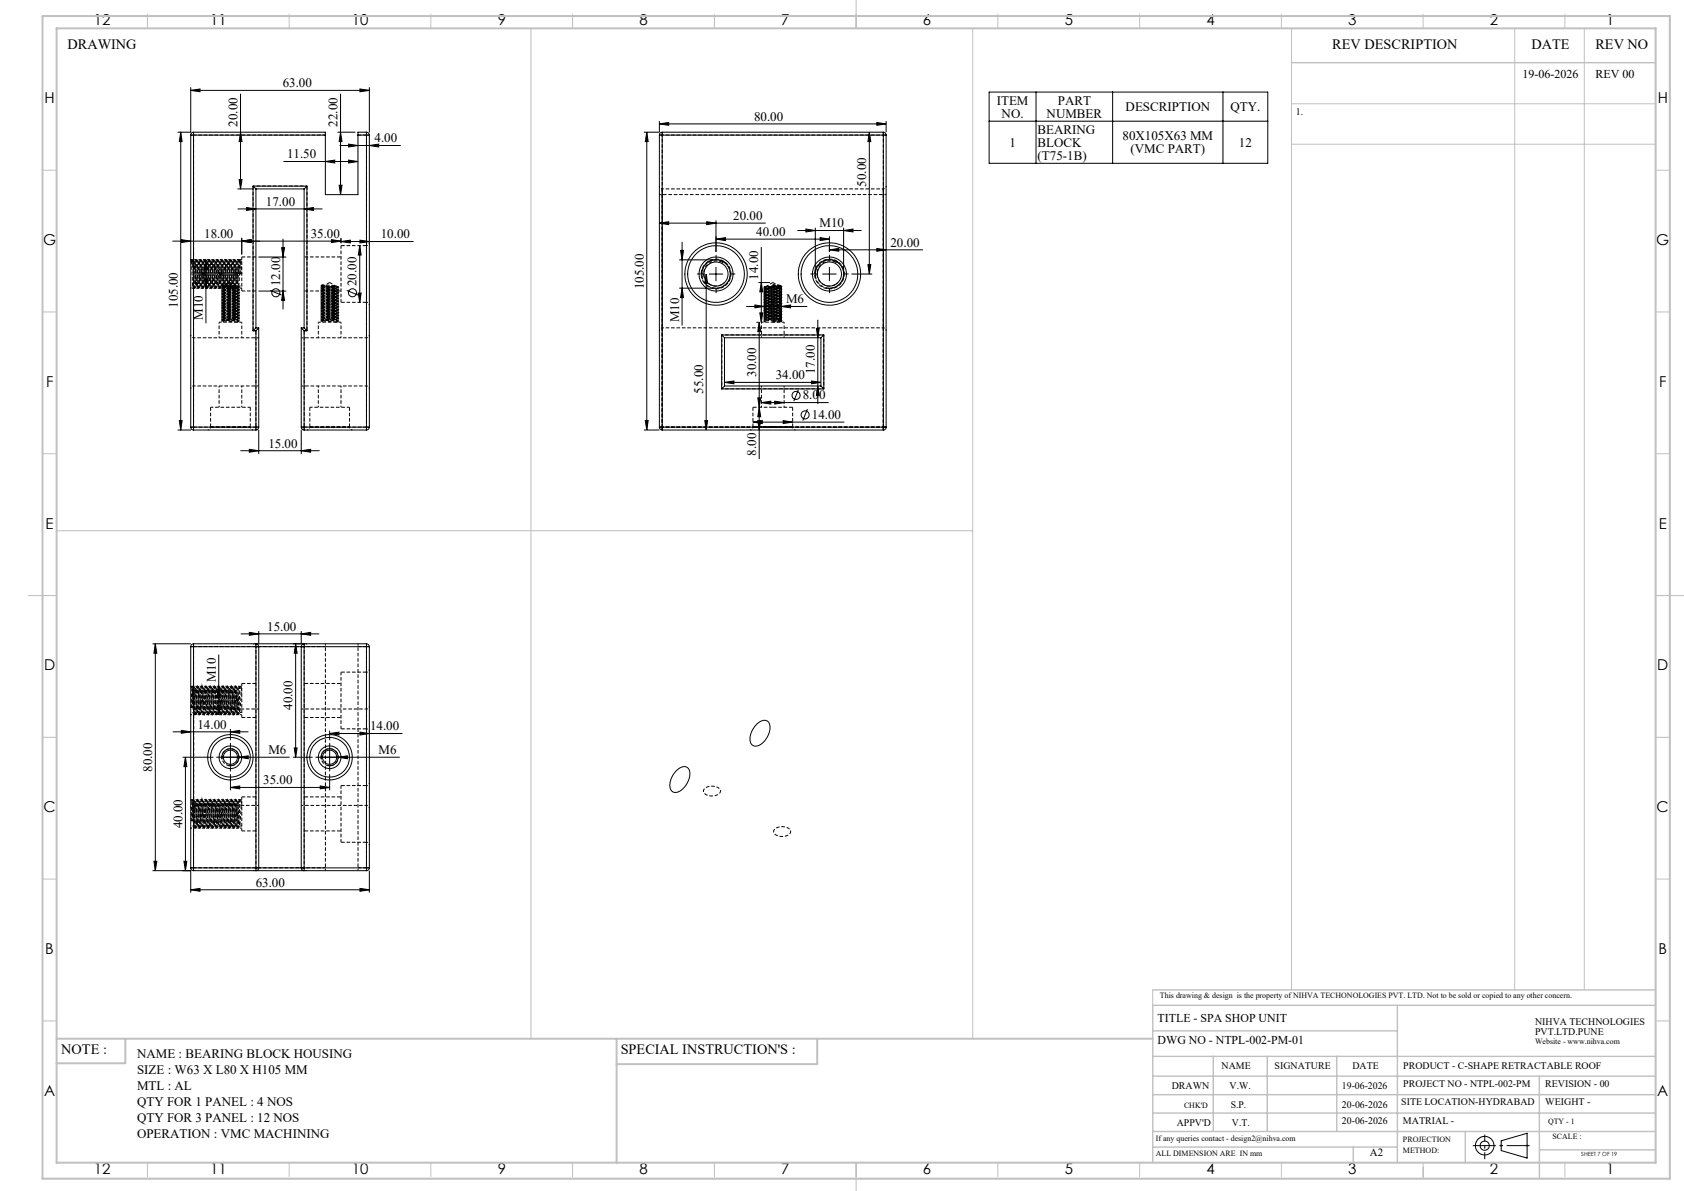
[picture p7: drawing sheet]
<svg xmlns="http://www.w3.org/2000/svg" width="594mm" height="420mm" viewBox="0 0 594 420" stroke-linecap="round" stroke-linejoin="round" font-family="sans-serif">
<defs><g id="words">
<g font-size="5.3">
<text x="33.1" y="8.9">12</text>
<text x="74.1" y="8.9">11</text>
<text x="124.1" y="8.9">10</text>
<text x="175.6" y="8.9">9</text>
<text x="225.6" y="8.9">8</text>
<text x="275.6" y="8.9">7</text>
<text x="325.6" y="8.9">6</text>
<text x="375.6" y="8.9">5</text>
<text x="425.6" y="8.9">4</text>
<text x="475.6" y="8.9">3</text>
<text x="525.6" y="8.9">2</text>
<text x="566.6" y="8.9">1</text>
<text x="15.7" y="36.4">H</text>
<text x="584.7" y="36.4">H</text>
<text x="15.2" y="86.4">G</text>
<text x="584.2" y="86.4">G</text>
<text x="16.2" y="136.4">F</text>
<text x="585.2" y="136.4">F</text>
<text x="16.1" y="186.4">E</text>
<text x="585.1" y="186.4">E</text>
<text x="15.5" y="236.4">D</text>
<text x="584.5" y="236.4">D</text>
<text x="15.4" y="286.4">C</text>
<text x="584.4" y="286.4">C</text>
<text x="16" y="336.4">B</text>
<text x="585" y="336.4">B</text>
<text x="15.5" y="386.4">A</text>
<text x="584.5" y="386.4">A</text>
<text x="33.1" y="413.9">12</text>
<text x="74.1" y="413.9">11</text>
<text x="124.1" y="413.9">10</text>
<text x="175.6" y="413.9">9</text>
<text x="225.6" y="413.9">8</text>
<text x="275.6" y="413.9">7</text>
<text x="325.6" y="413.9">6</text>
<text x="375.6" y="413.9">5</text>
<text x="425.6" y="413.9">4</text>
<text x="475.6" y="413.9">3</text>
<text x="525.6" y="413.9">2</text>
<text x="566.6" y="413.9">1</text>
</g>
<g font-size="5">
<text x="23.8" y="17.2">DRAWING</text>
<text x="470" y="17.4">REV DESCRIPTION</text>
<text x="540.2" y="17.4">DATE</text>
<text x="562.8" y="17.4">REV NO</text>
<text x="21.6" y="371.8">NOTE :</text>
<text x="218.9" y="371.8">SPECIAL INSTRUCTION'S :</text>
</g>
<g font-size="4.6">
<text x="99.7" y="30.8">63.00</text>
<text x="351.6" y="37">ITEM</text>
<text x="353.3" y="41.5">NO.</text>
<text x="369.2" y="41.5">NUMBER</text>
<text x="373.1" y="37">PART</text>
<text x="397" y="39.3">DESCRIPTION</text>
<text x="434" y="39.3">QTY.</text>
<text x="83.8" y="44.6" transform="rotate(-90 83.8 44.6)">20.00</text>
<text x="119.1" y="44.6" transform="rotate(-90 119.1 44.6)">22.00</text>
<text x="266" y="42.6">80.00</text>
<text x="366" y="47.2">BEARING</text>
<text x="132.1" y="50.2">4.00</text>
<text x="356.1" y="51.8">1</text>
<text x="366" y="51.8">BLOCK</text>
<text x="396" y="49.5">80X105X63 MM</text>
<text x="437" y="51.8">12</text>
<text x="101.2" y="55.9">11.50</text>
<text x="366" y="56.4">(T75-1B)</text>
<text x="398.8" y="54.1">(VMC PART)</text>
<text x="305.6" y="65.8" transform="rotate(-90 305.6 65.8)">50.00</text>
<text x="93.8" y="72.6">17.00</text>
<text x="258.6" y="77.6">20.00</text>
<text x="72" y="83.9">18.00</text>
<text x="109.6" y="83.9">35.00</text>
<text x="266.8" y="83.2">40.00</text>
<text x="289" y="80.2">M10</text>
<text x="134.3" y="84.1">10.00</text>
<text x="314.1" y="87">20.00</text>
<text x="98.8" y="100.9" transform="rotate(-90 98.8 100.9)">12.00</text>
<text x="125.8" y="100.9" transform="rotate(-90 125.8 100.9)">20.00</text>
<text x="267.5" y="98.6" transform="rotate(-90 267.5 98.6)">14.00</text>
<text x="227.1" y="102.1" transform="rotate(-90 227.1 102.1)">105.00</text>
<text x="277.3" y="106.9">M6</text>
<text x="62.7" y="108.6" transform="rotate(-90 62.7 108.6)">105.00</text>
<text x="71.6" y="112.7" transform="rotate(-90 71.6 112.7)">M10</text>
<text x="239.5" y="113.6" transform="rotate(-90 239.5 113.6)">M10</text>
<text x="287.4" y="132" transform="rotate(-90 287.4 132)">17.00</text>
<text x="266.7" y="132.9" transform="rotate(-90 266.7 132.9)">30.00</text>
<text x="273.6" y="133.7">34.00</text>
<text x="248" y="138.8" transform="rotate(-90 248 138.8)">55.00</text>
<text x="283.2" y="140.9">8.00</text>
<text x="286.4" y="147.7">14.00</text>
<text x="94.7" y="157.8">15.00</text>
<text x="266.7" y="160.7" transform="rotate(-90 266.7 160.7)">8.00</text>
<text x="94.3" y="222.4">15.00</text>
<text x="76.1" y="240.6" transform="rotate(-90 76.1 240.6)">M10</text>
<text x="103.2" y="250.3" transform="rotate(-90 103.2 250.3)">40.00</text>
<text x="69.7" y="257">14.00</text>
<text x="130.5" y="257.6">14.00</text>
<text x="94.7" y="266">M6</text>
<text x="133.5" y="266">M6</text>
<text x="53.7" y="272.2" transform="rotate(-90 53.7 272.2)">80.00</text>
<text x="92.9" y="276.6">35.00</text>
<text x="64.3" y="292.1" transform="rotate(-90 64.3 292.1)">40.00</text>
<text x="90.2" y="312.7">63.00</text>
<text x="48.3" y="373.3">NAME : BEARING BLOCK HOUSING</text>
<text x="48.3" y="378.8">SIZE : W63 X L80 X H105 MM</text>
<text x="48.3" y="384.4">MTL : AL</text>
<text x="48.3" y="390">QTY FOR 1 PANEL : 4 NOS</text>
<text x="48.3" y="395.6">QTY FOR 3 PANEL : 12 NOS</text>
<text x="48.3" y="401.2">OPERATION : VMC MACHINING</text>
</g>
<g font-size="4.2">
<text x="537.1" y="27.6">19-06-2026</text>
<text x="562.8" y="27.6">REV 00</text>
<text x="408.3" y="360.3">TITLE - SPA SHOP UNIT</text>
<text x="408.3" y="368.2">DWG NO - NTPL-002-PM-01</text>
</g>
<text font-size="3.9" x="483.2" y="407.7">A2</text>
<g font-size="3.5">
<text x="457" y="40.6">1.</text>
<text x="541.5" y="361.3">NIHVA TECHNOLOGIES</text>
<text x="541.5" y="364.9">PVT.LTD.PUNE</text>
<text x="430.9" y="377">NAME</text>
<text x="449.6" y="377">SIGNATURE</text>
<text x="477" y="377">DATE</text>
<text x="495" y="377">PRODUCT - C-SHAPE RETRACTABLE ROOF</text>
<text x="495" y="383.3">PROJECT NO - NTPL-002-PM</text>
<text x="545.1" y="383.3">REVISION - 00</text>
<text x="413.3" y="384.1">DRAWN</text>
<text x="433.7" y="384.1">V.W.</text>
<text x="473.4" y="384.1">19-06-2026</text>
<text x="494.3" y="389.8">SITE LOCATION-HYDRABAD</text>
<text x="545.1" y="389.8">WEIGHT -</text>
<text x="434.1" y="390.6">S.P.</text>
<text x="473.4" y="390.6">20-06-2026</text>
<text x="415.1" y="396.9">APPV'D</text>
<text x="434.6" y="396.9">V.T.</text>
<text x="473.4" y="396.5">20-06-2026</text>
<text x="494.8" y="396.5">MATRIAL -</text>
</g>
<g font-size="2.8">
<text x="409.2" y="351.9">This drawing &amp; design is the property of NIHVA TECHONOLOGIES PVT. LTD. Not to be sold or copied to any other concern.</text>
<text x="541.5" y="368.3">Website - www.nihva.com</text>
<text x="417.6" y="390.6">CHK'D</text>
<text x="546.1" y="396.5">QTY - 1</text>
<text x="547.6" y="401.7">SCALE :</text>
<text x="407.7" y="402.2">If any queries contact - design2@nihva.com</text>
<text x="407.7" y="407.7">ALL DIMENSION ARE IN mm</text>
<text x="494.8" y="402.7">PROJECTION</text>
<text x="494.8" y="406.5">METHOD:</text>
</g>
<text font-size="2" x="557.8" y="407.8">SHEET 7 OF 19</text>
</g></defs>
<g fill="none" stroke="#000" stroke-width=".35" stroke-dasharray="1.3 .6" stroke-dashoffset=".7" stroke-linecap="butt">
<path d="M233.6 47.6h78M108.3 65.6h-19M233.6 66.6h78M69.9 92.4l-.7 8.5-.8-8.5M77.4 92.4l-.7 8.4-.8-8.4M129.3 96.6v10v-20v10M247.5 96.6a5.1 5.1 0 0 1 7.4-4.5 5.1 5.1 0 0 1 .7 8.6 5.1 5.1 0 0 1-8-3.3v-1.3M287.5 96.6a5.1 5.1 0 0 1 7.4-4.5 5.1 5.1 0 0 1 .7 8.6 5.1 5.1 0 0 1-8-3.3v-1.3M67.3 101.9l.2-.7 .5-.3M68.3 119.1v17M77.3 113.6v5.5M81.3 101.1l2.5-.2-5-.5"/>
<path d="M85.3 119.1v-5.5M112.3 113.6v5.5M116.3 101.1l2.5-.2-5-.5M120.3 119.1v-5.5M129.3 119.1v17M233.6 115.6h78M254.6 118.1v19M268.6 113.6v5.5M276.6 119.1v-5.5M290.6 118.1h-36M68.3 136.1v-17M77.3 136.1v7.5"/>
<path d="M112.3 136.1v7.5M129.3 136.1v-17M254.6 137.1h36M268.6 136.1v7.5M290.6 137.1v-19M85.3 143.6v-7.5M120.3 143.6v-7.5M233.6 150.6h78M276.6 143.6v-7.5M311.6 150.6h-78M90.3 228v78M107.3 228v78"/>
<path d="M129.3 228v78M68.3 242l-.5 7.6M69.9 251.2l-.7-8.4-.8 8.5M71.4 251.2l-.7-8.4-.8 8.5M72.9 251.2l-.7-8.4-.8 8.5M74.4 251.2l-.7-8.4-.8 8.5M75.9 251.2l-.7-8.4-.8 8.5M77 251.3l-.7-8.5-.8 8.5M77.4 251.2l-.7-8.4-.8 8.5M78.9 251.2l-.7-8.4-.8 8.5M80.4 251.2l-.7-8.4-.8 8.5M81.9 251.2l-.7-8.4-.8 8.5"/>
<path d="M82.2 242.9l-.7 8.4-.7-8.5M83.4 251.2l-.7-8.4-.8 8.5M83.8 242.8l-.8 8.5-.7-8.5M85.3 242.8l-.8 8.5-.7-8.5M253.3 277.7a3.8 3.8 0 0 0-5.1 1.1 2.83 2.83 0 0 0 3.8 1.8 1.69 1.69 0 0 0 1.7-.6 1.69 1.69 0 0 0 .1-1.8l-.5-.5M68.3 282l-.5 7.6M69.9 291.2l-.7-8.4-.8 8.5M70.3 282.8l-.8 8.5-.7-8.5M71.4 291.2l-.7-8.4-.8 8.5M72.9 291.2l-.7-8.4-.8 8.5M74.4 291.2l-.7-8.4-.8 8.5M75.9 291.2l-.7-8.4-.8 8.5"/>
<path d="M77.4 291.2l-.7-8.4-.8 8.5M77.8 282.8l-.7 8.3-.8-8.3-.8 8.5-.7-8.5M78.9 291.2l-.7-8.4-.8 8.5M80.4 291.2l-.7-8.4-.8 8.5M81.9 291.2l-.7-8.4-.8 8.5M83.4 291.2l-.7-8.4-.8 8.5M85.3 282.8l-.8 8.5-.7-8.5M278 292a3.8 3.8 0 0 0-5.1 1 2.83 2.83 0 0 0 3.8 1.9 1.69 1.69 0 0 0 1.7-.6 1.69 1.69 0 0 0 .2-1.8l-.6-.5M68.3 306v-78"/>
</g>
<g fill="none" stroke="#000" stroke-width=".35" stroke-dasharray="1.3 .6" stroke-dashoffset=".2" stroke-linecap="butt">
<path d="M68.3 47.6h46.5M70.3 92.4l-.7 8.4M71.4 92.4l-.7 8.4M71.8 92.4l-.7 8.4M72.9 92.4l-.7 8.4M73.3 92.4l-.7 8.4M74.4 92.4l-.7 8.5M74.8 92.4l-.7 8.4M75.9 92.5l-.7 8.3M76.3 92.4l-.7 8.4M77.8 92.4l-.7 8.4M78.9 92.5l-.7 8.3"/>
<path d="M79.3 92.4l-.7 8.4M80.4 92.4l-.7 8.5M80.8 92.4l-.7 8.4M81.9 92.4l-.7 8.4M82.3 92.4l-.7 8.4M83.4 92.5l-.7 8.3M83.8 92.4l-.7 8.4M84.9 92.4l-.7 8.4M120.3 86.6v20M69.5 100.8l-.7-8.4M70.7 100.8l-.8-8.4M71 100.8l-.7-8.4"/>
<path d="M72.2 100.8l-.8-8.4M72.5 100.8l-.7-8.4M73.7 100.9l-.8-8.5M74 100.8l-.7-8.4M75.2 100.8l-.8-8.4M75.5 100.8l-.7-8.4M77 100.8l-.7-8.4M78.2 100.8l-.8-8.4M78.3 101.8l6-.5-6.1-.5M78.5 100.8l-.7-8.4M79.7 100.9l-.8-8.5M80 100.8l-.7-8.4"/>
<path d="M81.2 100.8l-.8-8.4M81.5 100.8l-.7-8.4M82.7 100.8l-.8-8.4M83 100.8l-.7-8.4M84.2 100.9l-.8-8.5M113.3 101.8l6-.5-6.1-.5M68.3 228h46.5M120.3 237v20M67.4 249.4l.3-6.6M68.3 249.1v2.2v-.6M69.5 251.3l-.7-8.5M70.3 242.8l-.8 8.5"/>
<path d="M71 251.2l-.7-8.4M73.3 242.8l-.8 8.5-.8-8.4-.6 8.3M74 251.3l-.7-8.5M74.8 242.8l-.7 8.5M75.5 251.3l-.7-8.5M77.8 242.8l-.8 8.5M78.5 251.3l-.7-8.5M79.2 242.8l-.7 8.5M80 251.3l-.7-8.5M80.8 242.8l-.7 8.4M84.2 242.8l-.8 8.5M120.3 277v20"/>
<path d="M67.4 289.4l.3-6.6M68.3 289.1v2.2v-.6M71 291.2l-.7-8.4M73.3 282.8l-.8 8.5-.8-8.4-.6 8.3M74 291.3l-.7-8.5M74.8 282.8l-.7 8.5M78.5 291.3l-.7-8.5M79.2 282.8l-.7 8.5M80 291.3l-.7-8.5M80.8 282.8l-.7 8.4M81.5 291.3l-.7-8.5M82.2 282.9l-.7 8.4"/>
<path d="M83 291.3l-.7-8.5M83.8 282.8l-.8 8.5M84.2 282.8l-.8 8.5M114.8 306h-46.5"/>
</g>
<g fill="none" stroke="#000" stroke-width=".35" stroke-dasharray="1.3 .6" stroke-dashoffset=".3" stroke-linecap="butt">
<path d="M67.5 92l-.2-.6M67.7 91.6l-.1 .6M67.9 91.6l-.1 .6M68.8 92.4l-.5 6.3M69.2 91.6l-.7 10M69.4 91.6l-.7 10.1M70.7 91.6l-.7 10M72.2 91.6l-.7 10M73.7 91.6l-.7 10M75.2 91.6l-.7 10M76.7 91.6l-.7 10M76.9 91.6l-.7 10.1"/>
<path d="M78.2 91.6l-.7 10M79.7 91.6l-.7 10M81.2 91.6l-.7 10M82.7 91.6l-.7 10M84.2 91.6l-.7 10M84.4 91.6l-.7 10M85.3 90.6v12M257.8 96.6a5.3 5.3 0 0 0-7.6-4.7 5.3 5.3 0 0 0-.6 9 5.3 5.3 0 0 0 8.2-3.6v-.7M297.8 96.6a5.2 5.2 0 0 0-7.6-4.7 5.2 5.2 0 0 0-.6 9 5.2 5.2 0 0 0 8.2-3.6v-.7M68.5 101.6l-.7-10M68.7 101.7l-.7-10.1M70 101.6l-.7-10"/>
<path d="M71.5 101.6l-.7-10M71.7 101.6l-.7-10M73 101.6l-.7-10M73.2 101.7l-.7-10.1M74.5 101.6l-.7-10M76 101.6l-.7-10M76.2 101.7l-.7-10.1M77.5 101.6l-.7-10M78.3 112.8l6-.5-5.9-.5M78.3 111.8l6-.5-6-.5M78.3 110.8l6-.5-6-.5M78.3 109.8l6-.5-5.9-.5"/>
<path d="M78.3 108.8l6-.5-6-.5M78.3 107.8l6-.5-6-.5M78.3 106.8l6-.5-6-.5M78.3 105.8l6-.5-5.9-.5M78.3 104.8l6-.5-6-.5M78.3 103.8l6-.5-6-.5M78.3 102.8l6-.5-5.9-.5M78.3 112.7l6-.5-6.1-.5M78.3 111.7l6-.5-6.1-.5M78.3 110.7l6-.5-6.1-.5M78.3 109.7l6-.5-6.1-.5M78.3 108.7l6-.5-6.1-.5"/>
<path d="M78.3 107.7l6-.5-6.1-.5M78.3 106.7l6-.5-6.1-.5M78.3 105.7l6-.5-6.1-.5M78.3 104.7l6-.5-6.1-.5M78.3 103.7l6-.5-6.1-.5M78.3 102.7l6-.5-6.1-.5M78.3 101.7l6-.5-6.1-.5M79 101.6l-.7-10M79.2 101.6l-.7-10M80.5 101.6l-.7-10M80.7 101.7l-.7-10.1M81.3 101.1h-2.5"/>
<path d="M82 101.6l-.7-10M82.2 101.6l-.8-10M83.5 101.6l-.7-10M83.7 101.7l-.7-10.1M83.8 101.1h-2.5M113.3 112.8l6-.5-6-.5M113.3 111.8l6-.5-6-.5M113.3 110.8l6-.5-5.9-.5M113.3 109.8l6-.5-5.9-.5M113.3 108.8l6-.5-6-.5M113.3 107.8l6-.5-6-.5M113.3 106.8l6-.5-6-.5"/>
<path d="M113.3 105.8l6-.5-6-.5M113.3 104.8l6-.5-5.9-.5M113.3 103.8l6-.5-5.9-.5M113.3 102.8l6-.5-5.9-.5M113.3 112.7l6-.5-6.1-.5M113.3 111.7l6-.5-6.1-.5M113.3 110.7l6-.5-6.1-.5M113.3 109.7l6-.5-6.1-.5M113.3 108.7l6-.5-6.1-.5M113.3 107.7l6-.5-6.1-.5M113.3 106.7l6-.5-6.1-.5M113.3 105.7l6-.5-6.1-.5"/>
<path d="M113.3 104.7l6-.5-6.1-.5M113.3 103.7l6-.5-6.1-.5M113.3 102.7l6-.5-6.1-.5M113.3 101.7l6-.5-6.1-.5M116.3 101.1h-2.5M118.8 101.1h-2.5M233.6 115.6v35M272.6 113.6l2.5-.2M272.6 112.9l2.5-.3M311.6 115.6v35M88.3 143.6h-14M123.3 143.6h-14"/>
<path d="M233.6 150.6v-35M311.6 150.6v-35M68.7 242.8l-.4 6.3M68.9 252l-.8-10-.5 7.6M69.1 252.1l-.8-10.1M69.8 242l-.7 10.1M70.6 252l-.8-10M72.1 252.1l-.8-10.1M74.3 242l-.7 10.1M75.1 252.1l-.8-10.1M75.8 242l-.7 10.1M77.3 242l-.7 10.1"/>
<path d="M78.1 252l-.8-10M79.6 252.1l-.8-10.1M82.6 252.1l-.8-10.1M83.3 242l-.7 10.1M84.6 242l-.7 10.1M84.8 242l-.7 10.1M85.3 241v12M68.7 282.8l-.4 6.3M68.9 292l-.8-10-.5 7.6M69.1 292.1l-.8-10.1M69.8 282l-.7 10.1M70.6 292l-.8-10"/>
<path d="M72.1 292.1l-.8-10.1M74.3 282l-.7 10.1M75.1 292.1l-.8-10.1M75.8 282l-.7 10.1M78.1 292l-.8-10M79.6 292.1l-.8-10.1M82.6 292.1l-.8-10.1M83.3 282l-.7 10.1M84.6 282l-.7 10.1M84.8 282l-.7 10.1M85.3 281v12"/>
</g>
<g fill="none" stroke="#000" stroke-width=".35" stroke-dasharray="1.3 .6" stroke-linecap="butt">
<path d="M67.4 92.5l.1-.5M67.4 92.5l.2-.3M67.5 92l.5 8.9M67.6 92.2h.2M67.7 91.6h-.4M67.7 91.6l-.2 .4M67.9 91.6h-.1M68.4 92.4l-.1 .5M68.8 92.4h-.4M69.4 91.6h-.1M70.3 92.4h-.4M70.9 91.6h-.1"/>
<path d="M71.8 92.4h-.4M72.4 91.6h-.1M73.3 92.4h-.4M73.9 91.6h-.1M74.8 92.4h-.4M75.4 91.6h-.1M76.3 92.4h-.4M76.9 91.6h-.1M77.8 92.4h-.4M78.4 91.6h-.1M79.3 92.4h-.4M79.9 91.6h-.1"/>
<path d="M80.8 92.4h-.4M81.4 91.6h-.1M82.3 92.4h-.4M82.9 91.6h-.1M83 91.6h-.1M83.8 92.4h-.4M84.4 91.6h-.1M84.6 96.6h-.4M84.6 96.6l-.3-5M84.8 96.6l-.3-5M84.8 96.6h-.2M85.3 96.6h-.5"/>
<path d="M85.3 92.4h-.4M90.3 90.6h-5M68.5 101.7h.2M69.2 100.9h.3M70 101.7h.2M70.7 100.9h.3M71.1 100.8l-.1 .1M71.5 101.7h.2M72.2 100.9h.3M72.6 100.8l-.1 .1M73 101.7h.2M73.2 101.6v.1"/>
<path d="M73.7 100.9h.3M74.1 100.8l-.1 .1M74.5 101.7h.2M75.2 100.9h.3M75.6 100.8l-.1 .1M76 101.7h.2M76.7 100.9h.3M77.1 100.8l-.1 .1M77.5 101.7h.2M78.2 100.9h.3M78.2 100.8l.6 .3M78.2 100.7v.1"/>
<path d="M78.2 111.7v.1M78.2 110.7v.1M78.2 109.7v.1M78.2 108.7v.1M78.2 107.7v.1M78.2 106.7v.1M78.2 105.7v.1M78.2 104.7v.1M78.2 103.7v.1M78.2 102.7v.1M78.2 101.7v.1M78.2 112.7v.1"/>
<path d="M78.3 111.8l.5 .3M78.3 110.8l.5 .3M78.3 109.8l.5 .3M78.3 108.8l.5 .3M78.3 107.8l.5 .3M78.3 106.8l.5 .3M78.3 105.8l.5 .3M78.3 104.8l.5 .3M78.3 103.8l.5 .3M78.3 102.8l.5 .3M78.3 101.8l.5 .3M78.3 100.8l.5 .3"/>
<path d="M78.3 112.8l.5 .3M78.3 101.7v-.6M78.6 100.8l-.1 .1M78.8 100.4l-.6 .3M78.8 113.1v.5M78.8 112.1v.3M78.8 111.1v.3M78.8 110.1v.3M78.8 109.1v.3M78.8 108.1v.3M78.8 107.1v.3M78.8 106.1v.3"/>
<path d="M78.8 105.1v.3M78.8 104.1v.3M78.8 103.1v.3M78.8 102.1v.3M78.8 101.1v.3M78.8 111.3l-.5 .4M78.8 110.3l-.5 .4M78.8 109.3l-.5 .4M78.8 108.3l-.5 .4M78.8 107.3l-.5 .4M78.8 106.3l-.5 .4M78.8 105.3l-.5 .4"/>
<path d="M78.8 104.3l-.5 .4M78.8 103.3l-.5 .4M78.8 102.3l-.5 .4M78.8 101.3l-.5 .4M78.8 112.3l-.5 .4M79 101.7h.2M79.7 100.9h.3M80.1 100.8l-.1 .1M80.5 101.7h.2M80.7 101.6v.1M81.2 100.9h.3M81.6 100.8l-.1 .1"/>
<path d="M82 101.7h.2M82.7 100.9h.3M83.1 100.8l-.1 .1M83.5 101.7h.2M83.5 111.7l.5-.3M83.5 110.7l.5-.3M83.5 109.7l.5-.3M83.5 108.7l.5-.3M83.5 107.7l.5-.3M83.5 106.7l.5-.3M83.5 105.7l.5-.3M83.5 104.7l.5-.3"/>
<path d="M83.5 103.7l.5-.3M83.5 102.7l.5-.3M83.5 101.7l.5-.3M83.5 112.7l.5-.3M83.8 113.6l-5-.5M83.8 113.6l.5-.3M83.8 112.9l-5-.5M83.8 101.9v-.3M83.8 102.9v-.3M83.8 103.9v-.3M83.8 104.9v-.3M83.8 105.9v-.3"/>
<path d="M83.8 106.9v-.3M83.8 107.9v-.3M83.8 108.9v-.3M83.8 109.9v-.3M83.8 110.9v-.3M83.8 111.9v-.3M83.8 112.9v-.3M83.8 101.1v-.2M84 112.1l-.5-.3M84 111.1l-.5-.3M84 110.1l-.5-.3M84 109.1l-.5-.3"/>
<path d="M84 108.1l-.5-.3M84 107.1l-.5-.3M84 106.1l-.5-.3M84 105.1l-.5-.3M84 104.1l-.5-.3M84 103.1l-.5-.3M84 102.1l-.5-.3M84 101.1l-.5-.3M84 113.1l-.5-.3M84.3 113.6v-.3M84.3 101.2v-.1M84.3 113.2l-.5-.3"/>
<path d="M84.3 113.3v-.1M84.3 112.3v-.1M84.3 111.3v-.1M84.3 110.3v-.1M84.3 109.3v-.1M84.3 108.3v-.1M84.3 107.3v-.1M84.3 106.3v-.1M84.3 105.3v-.1M84.3 104.3v-.1M84.3 103.3v-.1M84.3 102.3v-.1"/>
<path d="M84.3 101.3v-.1M85.3 102.6h5M113.2 100.8l.6 .3M113.2 100.7v.1M113.2 111.7v.1M113.2 110.7v.1M113.2 109.7v.1M113.2 108.7v.1M113.2 107.7v.1M113.2 106.7v.1M113.2 105.7v.1M113.2 104.7v.1"/>
<path d="M113.2 103.7v.1M113.2 102.7v.1M113.2 101.7v.1M113.2 112.7v.1M113.3 111.8l.5 .3M113.3 110.8l.5 .3M113.3 109.8l.5 .3M113.3 108.8l.5 .3M113.3 107.8l.5 .3M113.3 106.8l.5 .3M113.3 105.8l.5 .3M113.3 104.8l.5 .3"/>
<path d="M113.3 103.8l.5 .3M113.3 102.8l.5 .3M113.3 101.8l.5 .3M113.3 100.8l.5 .3M113.3 112.8l.5 .3M113.3 101.7v-.6M113.8 100.4l-.6 .3M113.8 113.1v.5M113.8 112.1v.3M113.8 111.1v.3M113.8 110.1v.3M113.8 109.1v.3"/>
<path d="M113.8 108.1v.3M113.8 107.1v.3M113.8 106.1v.3M113.8 105.1v.3M113.8 104.1v.3M113.8 103.1v.3M113.8 102.1v.3M113.8 101.1v.3M113.8 111.3l-.5 .4M113.8 110.3l-.5 .4M113.8 109.3l-.5 .4M113.8 108.3l-.5 .4"/>
<path d="M113.8 107.3l-.5 .4M113.8 106.3l-.5 .4M113.8 105.3l-.5 .4M113.8 104.3l-.5 .4M113.8 103.3l-.5 .4M113.8 102.3l-.5 .4M113.8 101.3l-.5 .4M113.8 112.3l-.5 .4M118.5 111.7l.5-.3M118.5 110.7l.5-.3M118.5 109.7l.5-.3M118.5 108.7l.5-.3"/>
<path d="M118.5 107.7l.5-.3M118.5 106.7l.5-.3M118.5 105.7l.5-.3M118.5 104.7l.5-.3M118.5 103.7l.5-.3M118.5 102.7l.5-.3M118.5 101.7l.5-.3M118.5 112.7l.5-.3M118.8 113.6l-5-.5M118.8 113.6l.5-.3M118.8 112.9l-5-.5M118.8 101.9v-.3"/>
<path d="M118.8 102.9v-.3M118.8 103.9v-.3M118.8 104.9v-.3M118.8 105.9v-.3M118.8 106.9v-.3M118.8 107.9v-.3M118.8 108.9v-.3M118.8 109.9v-.3M118.8 110.9v-.3M118.8 111.9v-.3M118.8 112.9v-.3M118.8 101.1v-.2"/>
<path d="M119 112.1l-.5-.3M119 111.1l-.5-.3M119 110.1l-.5-.3M119 109.1l-.5-.3M119 108.1l-.5-.3M119 107.1l-.5-.3M119 106.1l-.5-.3M119 105.1l-.5-.3M119 104.1l-.5-.3M119 103.1l-.5-.3M119 102.1l-.5-.3M119 101.1l-.5-.3"/>
<path d="M119 113.1l-.5-.3M119.3 113.6v-.3M119.3 101.2v-.1M119.3 113.2l-.5-.3M119.3 113.3v-.1M119.3 112.3v-.1M119.3 111.3v-.1M119.3 110.3v-.1M119.3 109.3v-.1M119.3 108.3v-.1M119.3 107.3v-.1M119.3 106.3v-.1"/>
<path d="M119.3 105.3v-.1M119.3 104.3v-.1M119.3 103.3v-.1M119.3 102.3v-.1M119.3 101.3v-.1M269.5 111.4v.2M269.5 110.4v.2M269.5 109.4v.2M269.5 108.4v.2M269.5 107.4v.2M269.5 106.4v.2M269.5 105.4v.2"/>
<path d="M269.5 104.4v.2M269.5 103.4v.2M269.5 102.4v.2M269.5 101.4v.2M269.5 112.4v.2M269.6 111.6l.5 .3M269.6 110.6l.5 .3M269.6 109.6l.5 .3M269.6 108.6l.5 .3M269.6 107.6l.5 .3M269.6 106.6l.5 .3M269.6 105.6l.5 .3"/>
<path d="M269.6 104.6l.5 .3M269.6 103.6l.5 .3M269.6 102.6l.5 .3M269.6 101.6l.5 .3M269.6 112.6l.5 .3M269.6 101.4v-.3M270.1 111.9v.2M270.1 110.9v.2M270.1 109.9v.2M270.1 108.9v.2M270.1 107.9v.2M270.1 106.9v.2"/>
<path d="M270.1 105.9v.2M270.1 104.9v.2M270.1 103.9v.2M270.1 102.9v.2M270.1 101.9v.2M270.1 111.1l-.5 .3M270.1 110.1l-.5 .3M270.1 109.1l-.5 .3M270.1 108.1l-.5 .3M270.1 107.1l-.5 .3M270.1 106.1l-.5 .3M270.1 105.1l-.5 .3"/>
<path d="M270.1 104.1l-.5 .3M270.1 103.1l-.5 .3M270.1 102.1l-.5 .3M270.1 101.1l-.5 .3M270.1 112.1l-.5 .3M270.1 101.1l5-.5M270.1 112.1l5-.5M270.1 111.1l5-.5M270.1 110.1l5-.5M270.1 109.1l5-.5M270.1 108.1l5-.5M270.1 107.1l5-.5"/>
<path d="M270.1 106.1l5-.5M270.1 105.1l5-.5M270.1 104.1l5-.5M270.1 103.1l5-.5M270.1 102.1l5-.5M272.6 113.6v-.3M272.6 113.2v-.3M272.6 113.3v-.1M275 101.6l-4.9-.5M275.1 112.4l.5-.3M275.1 111.4l.5-.3M275.1 110.4l.5-.3"/>
<path d="M275.1 109.4l.5-.3M275.1 108.4l.5-.3M275.1 107.4l.5-.3M275.1 106.4l.5-.3M275.1 105.4l.5-.3M275.1 104.4l.5-.3M275.1 103.4l.5-.3M275.1 102.4l.5-.3M275.1 101.4l.5-.3M275.1 113.4l.5-.3M275.1 101.1h-5M275.1 101.6v-.2"/>
<path d="M275.1 102.6v-.2M275.1 103.6v-.2M275.1 104.6v-.2M275.1 105.6v-.2M275.1 106.6v-.2M275.1 107.6v-.2M275.1 108.6v-.2M275.1 109.6v-.2M275.1 110.6v-.2M275.1 111.6v-.2M275.1 112.6v-.2M275.1 113.6v-.2"/>
<path d="M275.1 101.1v-.5M275.6 113.6v-.5M275.6 111.9l-.5-.3M275.6 110.9l-.5-.3M275.6 109.9l-.5-.3M275.6 108.9l-.5-.3M275.6 107.9l-.5-.3M275.6 106.9l-.5-.3M275.6 105.9l-.5-.3M275.6 104.9l-.5-.3M275.6 103.9l-.5-.3M275.6 102.9l-.5-.3"/>
<path d="M275.6 101.9l-.5-.3M275.6 100.9l-.5-.3M275.6 112.9l-.5-.3M275.6 112.1v-.2M275.6 111.1v-.2M275.6 110.1v-.2M275.6 109.1v-.2M275.6 108.1v-.2M275.6 107.1v-.2M275.6 106.1v-.2M275.6 105.1v-.2M275.6 104.1v-.2"/>
<path d="M275.6 103.1v-.2M275.6 102.1v-.2M275.6 101.1v-.2M275.6 113.1v-.2M74.3 150.6h14h-14M74.3 143.6v7M88.3 150.6v-7M109.3 150.6h14h-14M109.3 143.6v7M123.3 150.6v-7M265.6 143.6v7M272.6 150.6h7h-14h7"/>
<path d="M272.6 143.6h-7M279.6 143.6h-7M279.6 150.6v-7M67.4 249.4l.2 .2M67.6 249.6h.2M67.7 242.7v-.1M67.8 249.6l.5-.5M68.3 251.3h.1M68.3 242h-.2M68.4 251.2l-.1-.5M68.9 252.1h.2M69.2 242.8h-.4"/>
<path d="M69.5 251.3h.4M69.8 242h-.2M70.4 252l-.8-10-.7 10.1M70.4 252.1h.2M70.7 242.8h-.4M71 251.3h.4M71.3 242h-.2M71.9 252l-.8-10-.7 10.1M71.9 252.1h.2M72.2 242.8h-.4M72.5 251.3h.4M72.8 242h-.2"/>
<path d="M73.4 252l-.8-10-.7 10.1M73.4 252.1h.2M73.7 242.8h-.4M74 251.3h.4M74.3 242h-.2M74.9 252l-.8-10-.7 10.1M74.9 252.1h.2M75.2 242.8h-.4M75.5 251.3h.4M75.8 242h-.2M76.4 252l-.8-10-.7 10.1M76.4 252.1h.2"/>
<path d="M76.7 242.8h-.4M77 251.3h.4M77.3 242h-.2M77.9 252l-.8-10-.7 10.1M77.9 252.1h.2M78.2 242.8h-.4M78.5 251.3h.4M78.8 242h-.2M79.4 252l-.8-10-.7 10.1M79.4 252.1h.2M79.7 242.8h-.4M80 251.3h.4"/>
<path d="M80.3 242h-.2M80.9 252l-.8-10-.7 10.1M80.9 252.1h.2M81.2 242.8h-.4M81.5 251.3h.4M81.8 242h-.2M82.4 252l-.8-10-.7 10.1M82.4 252.1h.2M82.7 242.8h-.4M83 251.3h.4M83.3 242h-.2M83.9 252l-.8-10-.7 10.1"/>
<path d="M83.9 252.1h.2M84.2 242.8h-.4M84.8 242h-.2M85.3 253h5M85.3 242h-.5M90.3 241h-5M78.2 267h.6M83.8 267h.5M113.2 267h.6M118.8 267h.5M67.4 289.4l.2 .2M67.6 289.6h.2"/>
<path d="M67.7 282.7v-.1M67.8 289.6l.5-.5M68.3 291.3h.1M68.3 282h-.2M68.4 291.2l-.1-.5M68.9 292.1h.2M69.2 282.8h-.4M69.5 291.3h.4M69.8 282h-.2M70.4 292l-.8-10-.7 10.1M70.4 292.1h.2M70.7 282.8h-.4"/>
<path d="M71 291.3h.4M71.3 282h-.2M71.9 292l-.8-10-.7 10.1M71.9 292.1h.2M72.2 282.8h-.4M72.5 291.3h.4M72.8 282h-.2M73.4 292l-.8-10-.7 10.1M73.4 292.1h.2M73.7 282.8h-.4M74 291.3h.4M74.3 282h-.2"/>
<path d="M74.9 292l-.8-10-.7 10.1M74.9 292.1h.2M75.2 282.8h-.4M75.5 291.3h.4M75.8 282h-.2M76.4 292l-.8-10-.7 10.1M76.4 292.1h.2M76.7 282.8h-.4M77 291.3h.4M77.3 282h-.2M77.9 292l-.8-10-.7 10.1M77.9 292.1h.2"/>
<path d="M78.2 282.8h-.4M78.5 291.3h.4M78.8 282h-.2M79.4 292l-.8-10-.7 10.1M79.4 292.1h.2M79.7 282.8h-.4M80 291.3h.4M80.3 282h-.2M80.9 292l-.8-10-.7 10.1M80.9 292.1h.2M81.2 282.8h-.4M81.5 291.3h.4"/>
<path d="M81.8 282h-.2M82.4 292l-.8-10-.7 10.1M82.4 292.1h.2M82.7 282.8h-.4M83 291.3h.4M83.3 282h-.2M83.9 292l-.8-10-.7 10.1M83.9 292.1h.2M84.2 282.8h-.4M84.8 282h-.2M85.3 293h5M85.3 282h-.5"/>
<path d="M90.3 281h-5"/>
</g>
<g fill="none" stroke="#000" stroke-width=".35" stroke-dasharray="1.3 .6" stroke-dashoffset=".5" stroke-linecap="butt">
<path d="M68.3 47.6v-1M68.3 47.6h-1M129.3 47.6h1M129.3 47.6v-1M233.6 47.6h-1M233.6 46.6v1M311.6 47.6v-1M312.6 47.6h-1M68.3 92.9l-.9-.4M68.4 92.4l-.4-.8M69.2 91.6l-.4 .8M69.9 92.4l-.4-.8"/>
<path d="M70.7 91.6l-.4 .8M71.4 92.4l-.4-.8M72.2 91.6l-.4 .8M72.9 92.4l-.4-.8M73.7 91.6l-.4 .8M74.4 92.4l-.4-.8M75.2 91.6l-.4 .8M75.9 92.4l-.4-.8M76.7 91.6l-.4 .8M77.4 92.4l-.4-.8M78.2 91.6l-.4 .8M78.9 92.4l-.4-.8"/>
<path d="M79.7 91.6l-.4 .8M80.4 92.4l-.4-.8M81.2 91.6l-.4 .8M81.9 92.4l-.4-.8M82.7 91.6l-.4 .8M83.4 92.4l-.4-.8M84.2 91.6l-.4 .8M84.9 92.4l-.4-.8M68 100.8l.5 .9M68.1 100.9l.2-2.2M68.7 101.7l.5-.9M69.5 100.8l.5 .9"/>
<path d="M70.2 101.7l.5-.9M71 100.8l.5 .9M71.7 101.7l.5-.9M72.5 100.8l.5 .9M73.2 101.7l.5-.9M74 100.8l.5 .9M74.7 101.7l.5-.9M75.5 100.8l.5 .9M76.2 101.7l.5-.9M77 100.8l.5 .9M77.7 101.7l.5-.9M78.5 100.8l.5 .9"/>
<path d="M79.2 101.7l.5-.9M80 100.8l.5 .9M80.7 101.7l.5-.9M81.5 100.8l.5 .9M82.2 101.7l.5-.9M83 100.8l.5 .9M83.7 101.7l.5-.9M84.3 101.1h-6M89.3 116.6h1M107.3 116.6h1M119.3 101.1h-6M269.6 112.6l6-.5"/>
<path d="M269.6 111.6l6-.5M269.6 110.6l6-.5M269.6 109.6l6-.5M269.6 108.6l6-.5M269.6 107.6l6-.5M269.6 106.6l6-.5M269.6 105.6l6-.5M269.6 104.6l6-.5M269.6 103.6l6-.5M269.6 102.6l6-.5M269.6 101.6l6-.5M269.6 113.6v-1"/>
<path d="M269.6 112.4l6-.5M269.6 111.4l6-.5M269.6 110.4l6-.5M269.6 109.4l6-.5M269.6 108.4l6-.5M269.6 107.4l6-.5M269.6 106.4l6-.5M269.6 105.4l6-.5M269.6 104.4l6-.5M269.6 103.4l6-.5M269.6 102.4l6-.5M269.6 101.4l6-.5"/>
<path d="M271.6 101.1h1M272.6 113.6h-4M275.5 113l-5.9-.4M275.5 112l-5.9-.4M275.5 111l-5.9-.4M275.5 110l-5.9-.4M275.5 109l-5.9-.4M275.5 108l-5.9-.4M275.5 107l-5.9-.4M275.5 106l-5.9-.4M275.5 105l-5.9-.4M275.5 104l-5.9-.4"/>
<path d="M275.5 103l-5.9-.4M275.5 102l-5.9-.4M275.6 112.9l-6-.5M275.6 111.9l-6-.5M275.6 110.9l-6-.5M275.6 109.9l-6-.5M275.6 108.9l-6-.5M275.6 107.9l-6-.5M275.6 106.9l-6-.5M275.6 105.9l-6-.5M275.6 104.9l-6-.5M275.6 103.9l-6-.5"/>
<path d="M275.6 102.9l-6-.5M275.6 101.9l-6-.5M275.6 101.1h-6M276.6 113.6h-4M68.3 150.6h-1M68.3 150.6v1M90.3 151.6v-1M91.3 150.6h-1M106.3 150.6h1M107.3 150.6v1M129.3 150.6h1M129.3 150.6v1"/>
<path d="M232.6 150.6h1M233.6 151.6v-1M233.6 150.6v1M233.6 150.6h-1M311.6 150.6v1M311.6 150.6h1M311.6 151.6v-1M312.6 150.6h-1M68.3 228v-1M68.3 228h-1M90.3 228h1M91.3 228h-1"/>
<path d="M106.3 228h1M107.3 228h-1M129.3 228v-1M130.3 228h-1M67.8 242.6l-.5-.8M68.4 251.3l.5 .8M68.8 242.8l-.5-.8M69.1 252.1l.5-.8M69.6 242.1l-.5 .8M69.9 251.3l.5 .8M70.3 242.8l-.5-.8M70.6 252.1l.5-.8"/>
<path d="M71.1 242.1l-.5 .8M71.4 251.3l.5 .8M71.8 242.8l-.5-.8M72.1 252.1l.5-.8M72.6 242.1l-.5 .8M72.9 251.3l.5 .8M73.3 242.8l-.5-.8M73.6 252.1l.5-.8M74.1 242.1l-.5 .8M74.4 251.3l.5 .8M74.8 242.8l-.5-.8M75.1 252.1l.5-.8"/>
<path d="M75.6 242.1l-.5 .8M75.9 251.3l.5 .8M76.3 242.8l-.5-.8M76.6 252.1l.5-.8M77.1 242.1l-.5 .8M77.4 251.3l.5 .8M77.8 242.8l-.5-.8M78.1 252.1l.5-.8M78.6 242.1l-.5 .8M78.9 251.3l.5 .8M79.3 242.8l-.5-.8M79.6 252.1l.5-.8"/>
<path d="M80.1 242.1l-.5 .8M80.4 251.3l.5 .8M80.8 242.8l-.5-.8M81.1 252.1l.5-.8M81.6 242.1l-.5 .8M81.9 251.3l.5 .8M82.3 242.8l-.5-.8M82.6 252.1l.5-.8M83.1 242.1l-.5 .8M83.4 251.3l.5 .8M83.8 242.8l-.5-.8M84.1 252.1l.5-.8"/>
<path d="M84.6 242.1l-.5 .8M84.6 242l-.4 .8M85.3 242.8l-.5-.8M67.8 282.6l-.5-.8M68.4 291.3l.5 .8M68.8 282.8l-.5-.8M69.1 292.1l.5-.8M69.6 282.1l-.5 .8M69.9 291.3l.5 .8M70.3 282.8l-.5-.8M70.6 292.1l.5-.8M71.1 282.1l-.5 .8"/>
<path d="M71.4 291.3l.5 .8M71.8 282.8l-.5-.8M72.1 292.1l.5-.8M72.6 282.1l-.5 .8M72.9 291.3l.5 .8M73.3 282.8l-.5-.8M73.6 292.1l.5-.8M74.1 282.1l-.5 .8M74.4 291.3l.5 .8M74.8 282.8l-.5-.8M75.1 292.1l.5-.8M75.6 282.1l-.5 .8"/>
<path d="M75.9 291.3l.5 .8M76.3 282.8l-.5-.8M76.6 292.1l.5-.8M77.1 282.1l-.5 .8M77.4 291.3l.5 .8M77.8 282.8l-.5-.8M78.1 292.1l.5-.8M78.6 282.1l-.5 .8M78.9 291.3l.5 .8M79.3 282.8l-.5-.8M79.6 292.1l.5-.8M80.1 282.1l-.5 .8"/>
<path d="M80.4 291.3l.5 .8M80.8 282.8l-.5-.8M81.1 292.1l.5-.8M81.6 282.1l-.5 .8M81.9 291.3l.5 .8M82.3 282.8l-.5-.8M82.6 292.1l.5-.8M83.1 282.1l-.5 .8M83.4 291.3l.5 .8M83.8 282.8l-.5-.8M84.1 292.1l.5-.8M84.6 282.1l-.5 .8"/>
<path d="M84.6 282l-.4 .8M85.3 282.8l-.5-.8M67.3 306h1M68.3 307v-1M90.3 306h1M91.3 306h-1M106.3 306h1M107.3 306h-1M129.3 306h1M129.3 307v-1"/>
</g>
<g fill="none" stroke="#000" stroke-width=".35" stroke-dasharray="1.3 .6" stroke-dashoffset=".6" stroke-linecap="butt">
<path d="M129.3 47.6v103M311.6 47.6v103M232.6 68.6h80M68.3 92.9v5.8M69.2 91.6h-1.2M70.7 91.6h-1.2M72.2 91.6h-1.2M73.7 91.6h-1.2M75.2 91.6h-1.2M76.7 91.6h-1.2M78.2 91.6h-1.2M79.7 91.6h-1.2"/>
<path d="M81.2 91.6h-1.2M82.7 91.6h-1.2M84.2 91.6h-1.2M68.3 119.1h23M68.5 101.6h-1.2M70 101.6h-1.3M71.5 101.6h-1.3M73 101.6h-1.3M74.5 101.6h-1.3M76 101.6h-1.3M77.5 101.6h-1.3M79 101.6h-1.3"/>
<path d="M80.5 101.6h-1.3M82 101.6h-1.3M83.5 101.6h-1.3M84.2 100.9h1.1M106.3 119.1h23M68.3 136.1h23M106.3 136.1h23M68.3 150.6v-103M233.6 150.6v-103M126.3 227v80M129.3 237v20v-20M68.3 250h23"/>
<path d="M69.6 242h-1.3M70.3 252h-1.2M71.1 242h-1.3M71.8 252h-1.2M72.6 242h-1.3M73.3 252h-1.2M74.1 242h-1.3M74.8 252h-1.2M75.6 242h-1.3M76.3 252h-1.2M77.1 242h-1.3M77.8 252h-1.2"/>
<path d="M78.6 242h-1.3M79.3 252h-1.2M80.1 242h-1.3M80.8 252h-1.2M81.6 242h-1.3M82.3 252h-1.2M83.1 242h-1.3M83.8 252h-1.2M84.2 242.8h1.1M84.6 242h-1.3M85.3 252h-1.2M106.3 250h23"/>
<path d="M84.3 267a3 3 0 0 1-4.4 2.7 3 3 0 0 1-.4-5.1 3 3 0 0 1 4.8 2v.4M119.3 267a3 3 0 0 1-4.4 2.7 3 3 0 0 1-.4-5.1 3 3 0 0 1 4.8 2v.4M129.3 277v20v-20M68.3 284h23M69.6 282h-1.3M70.3 292h-1.2M71.1 282h-1.3M71.8 292h-1.2M72.6 282h-1.3M73.3 292h-1.2M74.1 282h-1.3M74.8 292h-1.2"/>
<path d="M75.6 282h-1.3M76.3 292h-1.2M77.1 282h-1.3M77.8 292h-1.2M78.6 282h-1.3M79.3 292h-1.2M80.1 282h-1.3M80.8 292h-1.2M81.6 282h-1.3M82.3 292h-1.2M83.1 282h-1.3M83.8 292h-1.2"/>
<path d="M84.2 282.8h1.1M84.6 282h-1.3M85.3 292h-1.2M106.3 284h23M114.8 307v-80"/>
</g>
<g fill="none" stroke="#000" stroke-width=".35" stroke-dasharray="1.3 .6" stroke-dashoffset=".4" stroke-linecap="butt">
<path d="M67.8 92.2l.5 .7M70.9 91.6l-.7 10M72.4 91.6l-.7 10M73.9 91.6l-.7 10M75.4 91.7l-.7 9.9M78.4 91.6l-.7 10.1M79.9 91.6l-.7 10M81.4 91.6l-.7 10M82.9 91.7l-.7 9.9M84.2 96.6l-.4-4.2M85.3 96.6l-.4-4.2M85.3 91.6h-.8"/>
<path d="M248.3 96.6h-.8M255.1 92.2l-.4 .7M288.3 96.6h-.8M295.1 92.2l-.4 .7M70.2 101.6l-.7-10M74.7 101.6l-.7-10M77.7 101.6l-.7-10M78.3 113.6v-.8M78.3 112.7v-.9M78.3 111.7v-.9M78.3 110.7v-.9M78.3 109.7v-.9"/>
<path d="M78.3 108.7v-.9M78.3 107.7v-.9M78.3 106.7v-.9M78.3 105.7v-.9M78.3 104.7v-.9M78.3 103.7v-.9M78.3 102.7v-.9M78.8 101.1v-.7M78.8 113.1l5-.5-4.9-.4M78.8 112.1l5-.5-4.9-.4M78.8 111.1l5-.5-4.9-.4M78.8 110.1l5-.5-4.9-.4"/>
<path d="M78.8 109.1l5-.5-4.9-.4M78.8 108.1l5-.5-4.9-.4M78.8 107.1l5-.5-4.9-.4M78.8 106.1l5-.5-4.9-.4M78.8 105.1l5-.5-4.9-.4M78.8 104.1l5-.5-4.9-.4M78.8 103.1l5-.5-4.9-.4M78.8 102.1l5-.5-5-.5M78.8 112.3l5-.4-5-.5M78.8 111.3l5-.4-5-.5M78.8 110.3l5-.4-5-.5M78.8 109.3l5-.4-5-.5"/>
<path d="M78.8 108.3l5-.4-5-.5M78.8 107.3l5-.4-5-.5M78.8 106.3l5-.4-5-.5M78.8 105.3l5-.4-5-.5M78.8 104.3l5-.4-5-.5M78.8 103.3l5-.4-5-.5M78.8 102.3l5-.4-5-.5M78.8 101.3l2.5-.2M83.8 112.9v.7M84.3 113.2v-.9M84.3 112.2v-.9M84.3 111.2v-.9"/>
<path d="M84.3 110.2v-.9M84.3 109.2v-.9M84.3 108.2v-.9M84.3 107.2v-.9M84.3 106.2v-.9M84.3 105.2v-.9M84.3 104.2v-.9M84.3 103.2v-.9M84.3 102.2v-.9M84.3 113.3l-6-.5M84.3 113.2l-6.1-.5M85.3 113.6h-8"/>
<path d="M113.3 113.6v-.8M113.3 112.7v-.9M113.3 111.7v-.9M113.3 110.7v-.9M113.3 109.7v-.9M113.3 108.7v-.9M113.3 107.7v-.9M113.3 106.7v-.9M113.3 105.7v-.9M113.3 104.7v-.9M113.3 103.7v-.9M113.3 102.7v-.9"/>
<path d="M113.8 101.1v-.7M113.8 113.1l5-.5-4.9-.4M113.8 112.1l5-.5-4.9-.4M113.8 111.1l5-.5-4.9-.4M113.8 110.1l5-.5-4.9-.4M113.8 109.1l5-.5-4.9-.4M113.8 108.1l5-.5-4.9-.4M113.8 107.1l5-.5-4.9-.4M113.8 106.1l5-.5-4.9-.4M113.8 105.1l5-.5-4.9-.4M113.8 104.1l5-.5-4.9-.4M113.8 103.1l5-.5-4.9-.4"/>
<path d="M113.8 102.1l5-.5-5-.5M113.8 112.3l5-.4-5-.5M113.8 111.3l5-.4-5-.5M113.8 110.3l5-.4-5-.5M113.8 109.3l5-.4-5-.5M113.8 108.3l5-.4-5-.5M113.8 107.3l5-.4-5-.5M113.8 106.3l5-.4-5-.5M113.8 105.3l5-.4-5-.5M113.8 104.3l5-.4-5-.5M113.8 103.3l5-.4-5-.5M113.8 102.3l5-.4-5-.5"/>
<path d="M113.8 101.3l2.5-.2M118.8 112.9v.7M119.3 113.2v-.9M119.3 112.2v-.9M119.3 111.2v-.9M119.3 110.2v-.9M119.3 109.2v-.9M119.3 108.2v-.9M119.3 107.2v-.9M119.3 106.2v-.9M119.3 105.2v-.9M119.3 104.2v-.9"/>
<path d="M119.3 103.2v-.9M119.3 102.2v-.9M119.3 113.3l-6-.5M119.3 113.2l-6.1-.5M120.3 113.6h-8M254.9 100.1l.6-.4M269.6 112.4v-.8M269.6 111.4v-.8M269.6 110.4v-.8M269.6 109.4v-.8M269.6 108.4v-.8M269.6 107.4v-.8"/>
<path d="M269.6 106.4v-.8M269.6 105.4v-.8M269.6 104.4v-.8M269.6 103.4v-.8M269.6 102.4v-.8M270.1 112.9v.7M272.6 101.1v-.7M275 100.6l-2.4-.2M275 101.3l-2.4-.2M275.6 112.9v-.8M275.6 111.9v-.8M275.6 110.9v-.8"/>
<path d="M275.6 109.9v-.8M275.6 108.9v-.8M275.6 107.9v-.8M275.6 106.9v-.8M275.6 105.9v-.8M275.6 104.9v-.8M275.6 103.9v-.8M275.6 102.9v-.8M275.6 101.9v-.8M294.9 100.1l.6-.4M67.7 242.6l.6 8.1M68.1 242.1l-.4 .6"/>
<path d="M68.1 242h-.8M68.3 249.1l-.9 .3M71.3 242.1l-.7 9.9M72.8 242l-.7 10M73.6 252l-.8-10M76.6 252.1l-.8-10.1M78.8 242l-.7 10M80.3 242l-.7 10M81.1 252l-.8-10M81.8 242.1l-.7 9.9M84.1 252l-.8-10M84.5 251.3h.8"/>
<path d="M67.7 282.6l.6 8.1M68.1 282.1l-.4 .6M68.1 282h-.8M68.3 289.1l-.9 .3M71.3 282.1l-.7 9.9M72.8 282l-.7 10M73.6 292l-.8-10M76.6 292.1l-.8-10.1M77.3 282l-.7 10M78.8 282l-.7 10M80.3 282l-.7 10M81.1 292l-.8-10"/>
<path d="M81.8 282.1l-.7 9.9M84.1 292l-.8-10M84.5 291.3h.8"/>
</g>
<g fill="none" stroke="#000" stroke-width=".35" stroke-dasharray="1.3 .6" stroke-dashoffset=".8" stroke-linecap="butt">
<path d="M232.6 65.6l.2 .7 .8 .3M311.6 66.6a1 1 0 0 0 1-1M130.3 85.6a1 1 0 0 1-1 1M68.3 119.1a1 1 0 0 1-1-1M85.3 101.6h-1.6M129.3 106.6a1 1 0 0 1 1 1M130.3 118.1l-.3 .7-.7 .3M232.6 116.6a1 1 0 0 1 1-1M311.6 115.6l.6 .2 .4 .8M67.3 137.1l.2-.6 .8-.4M129.3 136.1a1 1 0 0 1 1 1M74.3 150.6a1 1 0 0 1-1 1"/>
<path d="M89.3 151.6a1 1 0 0 1-1-1M109.3 150.6a1 1 0 0 1-1 1M124.3 151.6a1 1 0 0 1-1-1M265.6 150.6a1 1 0 0 1-1 1M280.6 151.6a1 1 0 0 1-1-1M89.3 227a1 1 0 0 1 1 1M108.3 227a1 1 0 0 0-1 1M130.3 236a1 1 0 0 1-1 1M67.3 249l.2 .7 .8 .3M67.3 252.3a1 1 0 0 1 1-1M68.8 252h-1.5M129.3 250a1 1 0 0 0 1-1"/>
<path d="M129.3 257a1 1 0 0 1 1 1M130.3 276a1 1 0 0 1-1 1M67.3 285l.2-.6 .8-.4M67.3 292.3a1 1 0 0 1 1-1M68.8 292h-1.5M129.3 284a1 1 0 0 1 1 1M129.3 297a1 1 0 0 1 1 1M90.3 306l-.3 .7-.7 .3M107.3 306l.2 .7 .8 .3"/>
</g>
<g fill="none" stroke="#000" stroke-width=".35" stroke-dasharray="1.3 .6" stroke-dashoffset="-.1" stroke-linecap="butt">
<path d="M89.3 65.6v51M233.6 66.6v49M311.6 66.6v49M120.3 90.6h-13M129.3 86.6h-9M254.9 92.5a4.5 4.5 0 0 0-6.7 3.7 4.5 4.5 0 0 0 6.5 4.1M294.9 92.5a4.5 4.5 0 0 0-6.7 3.7 4.5 4.5 0 0 0 6.5 4.1M107.3 102.6h13M108.3 116.6v-51M120.3 106.6h9M233.6 115.6v-49M311.6 115.6v-49"/>
<path d="M129.3 237h-9M107.3 253h13M120.3 257h9M120.3 241h-13M129.3 277h-9M107.3 293h13M120.3 297h9M120.3 281h-13"/>
</g>
<g fill="none" stroke="#000" stroke-width=".35" stroke-dasharray="1.3 .6" stroke-dashoffset=".1" stroke-linecap="butt">
<path d="M126.3 47.6h3M81.3 99.6l-2.5 1.5M116.3 99.6l-2.5 1.5M272.6 99.6l-2.5 1.5M83.8 101.1l-2.5-1.5M118.8 101.1l-2.5-1.5M270.1 112.9l5-.5M270.1 111.9l5-.5M270.1 110.9l5-.5M270.1 109.9l5-.5M270.1 108.9l5-.5M270.1 107.9l5-.5"/>
<path d="M270.1 106.9l5-.5M270.1 105.9l5-.5M270.1 104.9l5-.5M270.1 103.9l5-.5M270.1 102.9l5-.5M270.1 101.9l5-.5M272.6 113.3l3-.2M272.6 113.2l3-.3M275 113.3l-4.9-.4M275 112.3l-4.9-.4M275 111.3l-4.9-.4M275 110.3l-4.9-.4"/>
<path d="M275 109.3l-4.9-.4M275 108.3l-4.9-.4M275 107.3l-4.9-.4M275 106.3l-4.9-.4M275 105.3l-4.9-.4M275 104.3l-4.9-.4M275 103.3l-4.9-.4M275 102.3l-4.9-.4M275 112.6l-4.9-.5M275 111.6l-4.9-.5M275 110.6l-4.9-.5M275 109.6l-4.9-.5"/>
<path d="M275 108.6l-4.9-.5M275 107.6l-4.9-.5M275 106.6l-4.9-.5M275 105.6l-4.9-.5M275 104.6l-4.9-.5M275 103.6l-4.9-.5M275 102.6l-4.9-.5M275.1 101.1l-2.5-1.5M275.5 101l-2.9-.2M275.6 100.9l-3-.2M90.3 150.6h-22M129.3 150.6h-22"/>
<path d="M126.3 228h3M129.3 306h-3"/>
</g>
<path d="M90.3 116.6v34M107.3 150.6v-34M68.3 250v34M129.3 250v34M68.3 284v-34M129.3 284v-34" fill="none" stroke="#000" stroke-width=".35" stroke-dasharray="1.3 .6" stroke-dashoffset="-.2" stroke-linecap="butt"/>
<g fill="none" stroke="#000" stroke-width=".35">
<path d="M67.3 31.9l3.3-.5v1zM67.3 30.9v15.7h-4.5M67.3 31.9h63M84.8 33.2v33.4M120.1 33.2v35.4M127 31.4l3.3 .5-3.3 .5zM130.3 30.9v15.7M348.9 32.5h98.3v25.1h-98.3zM365.4 32.5v25.1M392.5 32.5v25.1M431.4 32.5v25.1M63.7 46.6l.5 3.3h-.9z"/>
<path d="M63.7 46.6v105M67.3 47.6h1M67.3 47.6v103M68.3 46.6v1M68.3 46.6h46.5v1M68.3 46.6a1.02 1.02 0 0 0-1 1M68.3 47.6h46.5M68.3 47.6v103M84.8 46.6l.6 3.3h-1.1zM100.1 57h26.2M114.8 57l3.3-.5v1zM114.8 47.6v21h11.5v-21"/>
<path d="M119.1 46.6h6.2M119.9 51.3h21.4M120.1 46.6l.5 3.3h-1zM123 56.5l3.3 .5-3.3 .5zM123 50.8l3.3 .5-3.3 .5zM126.3 47.6h3M129.3 46.6v1M129.3 46.6h-3v1M129.3 47.6h1M129.3 46.6a1.09 1.09 0 0 1 1 1M129.3 47.6v103M130.3 51.3l3.3-.5v1z"/>
<path d="M130.3 47.6v103M228.1 46.6l.5 3.3h-1zM228.1 46.6v105M232.6 43.7l3.3-.5v1zM232.6 42.7v3.9h-5.5M232.6 43.7h80M232.6 47.6h1M232.6 47.6v103M233.6 46.6v1M233.6 46.6a1.02 1.02 0 0 0-1 1M233.6 47.6h78M233.6 46.6h78"/>
<path d="M233.6 47.6v103M306.6 46.6l.6 3.3h-1.1zM306.6 46.6v50M309.3 43.2l3.3 .5-3.3 .5zM311.6 47.6h1M311.6 46.6v1M311.6 46.6a1.02 1.02 0 0 1 1 1M311.6 47.6v103M312.6 42.7v3.9M312.6 47.6v103M348.9 42.7h98.3M83.9 66.6h5.4"/>
<path d="M83.9 73.7h29.7M84.3 63.3h1.1l-.6 3.3zM87 73.2l3.3 .5-3.3 .5zM89.3 65.6l1 1M89.3 65.6v51M89.3 65.6h19M90.3 66.6v49M90.3 66.6h17M107.3 73.7l3.3-.5v1zM107.3 66.6v49M108.3 65.6l-1 1M108.3 65.6v51"/>
<path d="M119.6 65.3h1l-.5 3.3zM232.6 78.7l3.3-.5v1zM232.6 78.7h37.5M249.3 78.2l3.3 .5-3.3 .5zM252.6 77.7v11.2M60.9 85h59.4M64 84.5l3.3 .5-3.3 .5zM72.1 98.3h1.1l-.6 3.3zM72.6 91.6l.6 3.4h-1.1zM72.6 91.6v22.3M85.3 85l3.3-.5v1zM85.3 84v5.6"/>
<path d="M91.3 90.6h9.6M99.3 87.3h1.1l-.6 3.3zM99.8 84.3v24.7M116.9 84.5l3.4 .5-3.4 .5zM120.3 85.2l3.3-.5v1zM120.3 84v1.6M120.3 85.2h25.5M126.9 86.6l.5 3.3h-1zM126.9 86.6v20M127 84.7l3.3 .5-3.3 .5zM239.6 91.6h12M240.1 88.3h1l-.5 3.3z"/>
<path d="M240.6 85.3v29.5M247.8 97.9a5 5 0 0 1 4.4-6.2 5 5 0 0 1 5.4 5.4 5 5 0 0 1-6.3 4.4M249.1 96.6l.5 3.3h-1zM249.1 96.6v55M250.1 96.6h5M252.6 94.1v5M252.6 84.3l3.3-.5v1zM252.6 84.3h40M267.5 99.6h4.1M268.5 87.1v26.5M268.5 99.6l.5 3.3h-1zM281.2 81.3h22.7"/>
<path d="M284.3 80.8l3.3 .5-3.3 .5zM287.6 80.3v15.3M287.7 97.9a5 5 0 0 1 4.4-6.3 5 5 0 0 1 5.5 5.5 5 5 0 0 1-6.3 4.4M289.3 83.8l3.3 .5-3.3 .5zM290.1 96.6h5M292.6 88.1l3.3-.5v1zM292.6 83.3v5.6M292.6 94.1v5M292.6 88.1h32.9M297.6 81.3l3.3-.5v1zM297.6 80.3v15.3M300.3 96.6h7.4"/>
<path d="M306.1 93.3h1.1l-.6 3.3zM309.3 87.6l3.3 .5-3.3 .5zM89.3 116.6h1M90.3 115.6l-1 1M90.3 115.6h1M90.3 116.6v34M91.3 102.6h9.6M91.3 115.6l-1 1M91.3 115.6v35M95.3 102.4l4 1.7M99.8 102.6l.6 3.3h-1.1zM106.3 115.6l1 1"/>
<path d="M106.3 115.6h1M106.3 115.6v35M107.3 115.6l1 1M107.3 116.6h1M107.3 116.6v34M122.3 102.4l4.1 1.7M126.4 103.3h1l-.5 3.3zM239.6 101.6h12M240.6 101.6l.5 3.3h-1zM254.6 118.1l1 1M254.6 118.1v19M254.6 118.1h36"/>
<path d="M255.6 119.1v17M255.6 119.1h34M263.2 108.1h21.6M266.3 107.5l3.3 .6-3.3 .5zM266.8 113.6h.8M267.8 113.6l.5 3.3h-1zM267.8 113.6v48.3M268 110.3h1l-.5 3.3zM275.6 108.1l3.3-.6v1.1zM288 115.8h1l-.5 3.3zM288.5 112.8v29.7M289.6 119.1v17"/>
<path d="M290.6 118.1l-1 1M290.6 118.1v19M254.6 137.1h36M255.6 134.8l3.3-.4v.9zM255.6 134.8h34M255.6 136.1l-1 1M255.6 136.1h34M281.6 137.4l-1.6 4.1M286.3 134.4l3.3 .4-3.3 .5zM288.5 136.1l.5 3.3h-1zM289.6 136.1l1 1M62.8 151.6h4.5"/>
<path d="M63.3 148.3h.9l-.5 3.3zM67.3 150.6h1M67.3 150.6a1.02 1.02 0 0 0 1 1M68.3 150.6v1M68.3 151.6h22M68.3 150.6h22M84.9 158.9h27.7M87.9 158.5l3.4 .4-3.4 .6zM90.3 150.6h1M90.3 150.6v1M91.3 150.6a1.02 1.02 0 0 1-1 1M91.3 151.6v8.4"/>
<path d="M106.3 150.6h1M106.3 150.6a1.09 1.09 0 0 0 1 1M106.3 158.9l3.3-.4v1zM106.3 151.6v8.4M107.3 150.6v1M107.3 151.6h22M107.3 150.6h22M129.3 150.6v1M129.3 150.6h1M130.3 150.6a1.09 1.09 0 0 1-1 1M227.1 151.6h5.5M227.6 148.3h1l-.5 3.3z"/>
<path d="M232.6 150.6h1M232.6 150.6a1.02 1.02 0 0 0 1 1M233.6 150.6v1M233.6 151.6h78M233.6 150.6h78M248.6 148.3h1l-.5 3.3zM265.6 148.9l3.3-.6v1zM265.6 148.9h32.2M267.3 140.3h1l-.5 3.3zM267.3 148.3h1l-.5 3.3zM267.8 143.6l.5 3.3h-1zM268.6 142l3.3-.5v1z"/>
<path d="M268.6 142h23.7M273.3 141.5l3.3 .5-3.3 .5zM276.3 148.3l3.3 .6-3.3 .4zM284.8 144.3l-1.6 4M311.6 150.6h1M311.6 150.6v1M312.6 150.6a1.02 1.02 0 0 1-1 1M53.8 227h13.5M54.8 227l.5 3.3h-1zM54.8 227v80M67.3 228.1h1M67.3 228.1v78"/>
<path d="M68.3 227a1.02 1.02 0 0 0-1 1.1M68.3 227v1.1M68.3 228.1v78M68.3 228.1h22M68.3 227h61M77.2 230.8v21.2M84.9 223.5h27.7M87.9 223l3.4 .5-3.4 .5zM90.3 228.1v-1.1a1.02 1.02 0 0 1 1 1.1M90.3 228.1h1M90.3 228.1v78M91.3 228.1v78"/>
<path d="M91.3 228.1h15M91.3 222.5v4.5M104.3 227l.5 3.3h-1zM104.3 227v40M106.3 228.1h1M106.3 228.1a.76 .76 0 0 1 1-.9v.9M106.3 228.1v78M106.3 223.5l3.3-.5v1zM106.3 222.5v4.5M107.3 228.1v78M107.3 228.1h22M129.3 227v1.1"/>
<path d="M129.3 228.1h1M129.3 227a1.09 1.09 0 0 1 1 1.1M129.3 228.1v78M130.3 228.1v78M60.9 258.1h26.7M64 257.6l3.3 .5-3.3 .5zM76.7 248.7h1l-.5 3.3zM77.2 242.1l.5 3.2h-1zM81.3 258.1l3.3-.5v1zM81.3 257.1v3.9M116.3 258.7l3.3-.5v1zM116.3 257.7v3.3"/>
<path d="M116.3 258.7h25.7M127 258.2l3.3 .5-3.3 .5zM266.9 255.4a2.72 2.72 0 0 1 4.3-.6 6.6 6.6 0 0 1-4.7 8.3 2.41 2.41 0 0 1-1.9-3.4 8.8 8.8 0 0 1 2.3-4.3zM64.4 267h10.8M65.4 267l.5 3.4h-1zM65.4 267v40M78.3 267h23.9M78.4 267.8a3 3 0 0 1 2.6-3.8 3 3 0 0 1 3.2 3.3 3 3 0 0 1-3.7 2.6M81.3 264.5v5M81.3 277.7l3.3-.5v1zM81.3 273v5.7M81.3 277.7h35"/>
<path d="M84.3 267l3.3-.5v1.1zM103.3 267h7M103.8 263.8h1l-.5 3.2zM113 277.2l3.3 .5-3.3 .5zM113.3 267h27.7M113.4 267.8a2.99 2.99 0 0 1 2.6-3.7 2.99 2.99 0 0 1 3.3 3.2 2.99 2.99 0 0 1-3.8 2.6M116.3 264.5v5M116.3 273v5.7M119.3 267l3.3-.5v1.1zM238.7 271.7a2.63 2.63 0 0 1 4.3-.4 6.7 6.7 0 0 1-4.8 8.2 2.58 2.58 0 0 1-1.8-3.8l.9-2.3zM53.8 307h13.5v7.8M54.3 303.7h1l-.5 3.3z"/>
<path d="M64.9 303.7h1l-.5 3.3zM67.3 306.1h1M67.3 306.1a.96 .96 0 0 0 1 .9M67.3 313.8l3.3-.5v1zM67.3 313.8h63M68.3 306.1v.9M68.3 306.1h22M68.3 307h61M90.3 306.1v.1a.41 .41 0 0 0-.1 .6 .41 .41 0 0 0 .6 .1l.5-.8M90.3 306.1h1M91.3 306.1h15M106.3 306.1h1"/>
<path d="M106.3 306.1a.75 .75 0 0 0 1 .8v-.8M107.3 306.1h22M127 313.3l3.3 .5-3.3 .5zM129.3 306.1v.9M129.3 306.1h1M130.3 306.1a1.02 1.02 0 0 1-1 .9M130.3 307v7.8M529.5 402.3l9.2-2.7v8.8l-9.2-2.7z"/>
<circle cx="252.6" cy="96.6" r="10"/>
<circle cx="252.6" cy="96.6" r="4.2"/>
<circle cx="252.6" cy="96.6" r="6"/>
<circle cx="252.6" cy="96.6" r="11"/>
<circle cx="292.6" cy="96.6" r="6"/>
<circle cx="292.6" cy="96.6" r="10"/>
<circle cx="292.6" cy="96.6" r="4.2"/>
<circle cx="292.6" cy="96.6" r="11"/>
<circle cx="97.3" cy="103.3" r="1.42"/>
<circle cx="124.3" cy="103.3" r="1.42"/>
<circle cx="280.8" cy="139.4" r="1.42"/>
<circle cx="284" cy="146.3" r="1.43"/>
<circle cx="81.3" cy="267" r="2.49"/>
<circle cx="81.3" cy="267.1" r="7"/>
<circle cx="81.3" cy="267" r="8"/>
<circle cx="81.3" cy="267" r="4"/>
<circle cx="116.3" cy="267.1" r="7"/>
<circle cx="116.3" cy="267" r="8"/>
<circle cx="116.3" cy="267" r="4"/>
<circle cx="116.3" cy="267" r="2.5"/>
<circle cx="523.7" cy="404" r="1.62"/>
<circle cx="523.7" cy="404" r="3.3"/>
</g>
<path d="M255.1 92.2h.1M295.1 92.2h.1M78.2 267h.1M113.2 267h.1" fill="none" stroke="#000" stroke-width=".35" stroke-dasharray="1.3 .6"/>
<g fill="none" stroke="#c0c0c0" stroke-width=".35">
<path d="M52 5v5M102 5v5M152 5v5M187.3 10v356.3M202 5v5M252 5v5M302 0v10M343.1 10v356.3M352 5v5M402 5v5M452 5v5M455.5 10v339.1"/>
<path d="M502 5v5M534.3 10v339.1M552 5v5M558.8 10v339.1M455.5 36.6h128.5M455.5 50.9h128.5M15 60h5M584 60h5M15 110h5M584 110h5M15 160h5M584 160h5"/>
<path d="M20 187.2h323.1M10 210h10M584 210h10M15 260h5M584 260h5M15 310h5M584 310h5M406.6 349.1v5.4M15 360h5M584 360h5M52 410v5M102 410v5"/>
<path d="M152 410v5M202 410v5M252 410v5M302 410v10M352 410v5M402 410v5M452 410v5M502 410v5M502 411.6v4.1M529 404h1M529.2 403.7l.7 .7M529.5 403.5v1"/>
<path d="M529.9 403.7l-.7 .7M538.1 404h1.1M538.3 403.7l.7 .7M538.7 403.5v1M539 403.7l-.7 .7M552 410v5"/>
</g>
<path d="M519.5 404h20.1" fill="none" stroke="#000" stroke-width=".35" stroke-dasharray="15.2 1.3 1.3 1.3" stroke-dashoffset="7.1" stroke-linecap="butt"/>
<path d="M523.7 408.8v-8.7" fill="none" stroke="#000" stroke-width=".35" stroke-dasharray="15.2 1.3 1.3 1.3" stroke-dashoffset="12.8" stroke-linecap="butt"/>
<g fill="none" stroke="#000" stroke-width=".35" stroke-dasharray="15.2 1.3 1.3 1.3" stroke-linecap="butt">
<path d="M247.6 96.6h-1.8M252.6 91.6v-1.7M257.6 96.6h1.7M287.6 96.6h-1.8M292.6 91.6v-1.7M297.6 96.6h1.7M252.6 101.6v1.8M292.6 101.6v1.8M78.8 267h-2.5M81.3 264.5v-2.5M81.3 269.5v2.5M83.8 267h2.5"/>
<path d="M113.8 267h-2.5M116.3 264.5v-2.5M116.3 269.5v2.5M118.8 267h2.5"/>
</g>
<g fill="none" stroke="#c0c0c0" stroke-width=".5">
<path d="M455.5 22.1h128.5M406.6 349.1h177.4M492.9 354.5v55.5M584 354.5h-177.4v55.5M406.6 372.5h177.4M406.6 379.5h177.4M406.6 363.5h86.3M428 372.5v26.5M447 372.5v26.5M471.5 372.5v26.5M543 379.5v36.2M406.6 392.5h177.4"/>
<path d="M406.6 386h177.4M406.6 399h177.4M516.9 399v11M406.6 404.5h86.3M477.3 404.5v5.5M543 405.5h41"/>
</g>
<path d="M15 5.7h574v410h-574zM20 10h564v400h-564zM20 366.3h386.6M44.2 366.3v8.6h-24.2M217.5 366.3v43.7M288.3 366.3v9h-70.8" fill="none" stroke="#c0c0c0" stroke-width=".7"/>
<g fill="#000">
<path d="M84.3 267l3.3-.5v1.1zM119.3 267l3.3-.5v1.1z"/>
<path d="M63.7 46.6l.5 3.3h-.9zM63.3 148.3h.9l-.5 3.3z"/>
<path d="M114.8 57l3.3-.5v1zM123 56.5l3.3 .5-3.3 .5z"/>
<path d="M123 50.8l3.3 .5-3.3 .5zM130.3 51.3l3.3-.5v1zM67.3 31.9l3.3-.5v1zM127 31.4l3.3 .5-3.3 .5zM120.3 85.2l3.3-.5v1zM127 84.7l3.3 .5-3.3 .5z"/>
<path d="M84.3 63.3h1.1l-.6 3.3zM84.8 46.6l.6 3.3h-1.1z"/>
<path d="M87 73.2l3.3 .5-3.3 .5zM107.3 73.7l3.3-.5v1z"/>
<path d="M119.6 65.3h1l-.5 3.3zM120.1 46.6l.5 3.3h-1z"/>
<path d="M72.6 91.6l.6 3.4h-1.1zM72.1 98.3h1.1l-.6 3.3zM99.3 87.3h1.1l-.6 3.3zM99.8 102.6l.6 3.3h-1.1zM126.9 86.6l.5 3.3h-1zM126.4 103.3h1l-.5 3.3z"/>
<path d="M85.3 85l3.3-.5v1zM64 84.5l3.3 .5-3.3 .5z"/>
<path d="M85.3 85l3.3-.5v1zM116.9 84.5l3.4 .5-3.4 .5z"/>
<path d="M267.8 113.6l.5 3.3h-1zM267.3 140.3h1l-.5 3.3z"/>
<path d="M268 110.3h1l-.5 3.3zM268.5 99.6l.5 3.3h-1z"/>
<path d="M87.9 158.5l3.4 .4-3.4 .6zM106.3 158.9l3.3-.4v1z"/>
<path d="M265.6 148.9l3.3-.6v1zM276.3 148.3l3.3 .6-3.3 .4zM268.6 142l3.3-.5v1zM273.3 141.5l3.3 .5-3.3 .5z"/>
<path d="M106.3 223.5l3.3-.5v1zM87.9 223l3.4 .5-3.4 .5zM81.3 258.1l3.3-.5v1zM64 257.6l3.3 .5-3.3 .5zM113 277.2l3.3 .5-3.3 .5zM81.3 277.7l3.3-.5v1zM249.3 78.2l3.3 .5-3.3 .5zM232.6 78.7l3.3-.5v1z"/>
<path d="M77.2 242.1l.5 3.2h-1zM76.7 248.7h1l-.5 3.3zM54.8 227l.5 3.3h-1zM54.3 303.7h1l-.5 3.3zM65.4 267l.5 3.4h-1zM64.9 303.7h1l-.5 3.3zM228.1 46.6l.5 3.3h-1zM227.6 148.3h1l-.5 3.3zM240.1 88.3h1l-.5 3.3zM240.6 101.6l.5 3.3h-1zM267.8 143.6l.5 3.3h-1zM267.3 148.3h1l-.5 3.3zM249.1 96.6l.5 3.3h-1zM248.6 148.3h1l-.5 3.3z"/>
<path d="M103.8 263.8h1l-.5 3.2zM104.3 227l.5 3.3h-1zM288.5 136.1l.5 3.3h-1zM288 115.8h1l-.5 3.3zM306.1 93.3h1.1l-.6 3.3zM306.6 46.6l.6 3.3h-1.1z"/>
<path d="M67.3 313.8l3.3-.5v1zM127 313.3l3.3 .5-3.3 .5zM116.3 258.7l3.3-.5v1zM127 258.2l3.3 .5-3.3 .5zM232.6 43.7l3.3-.5v1zM309.3 43.2l3.3 .5-3.3 .5zM284.3 80.8l3.3 .5-3.3 .5zM297.6 81.3l3.3-.5v1zM266.3 107.5l3.3 .6-3.3 .5zM275.6 108.1l3.3-.6v1.1zM255.6 134.8l3.3-.4v.9zM286.3 134.4l3.3 .4-3.3 .5zM292.6 88.1l3.3-.5v1zM309.3 87.6l3.3 .5-3.3 .5zM252.6 84.3l3.3-.5v1zM289.3 83.8l3.3 .5-3.3 .5z"/>
</g>
<use href="#words"/>
</svg>
